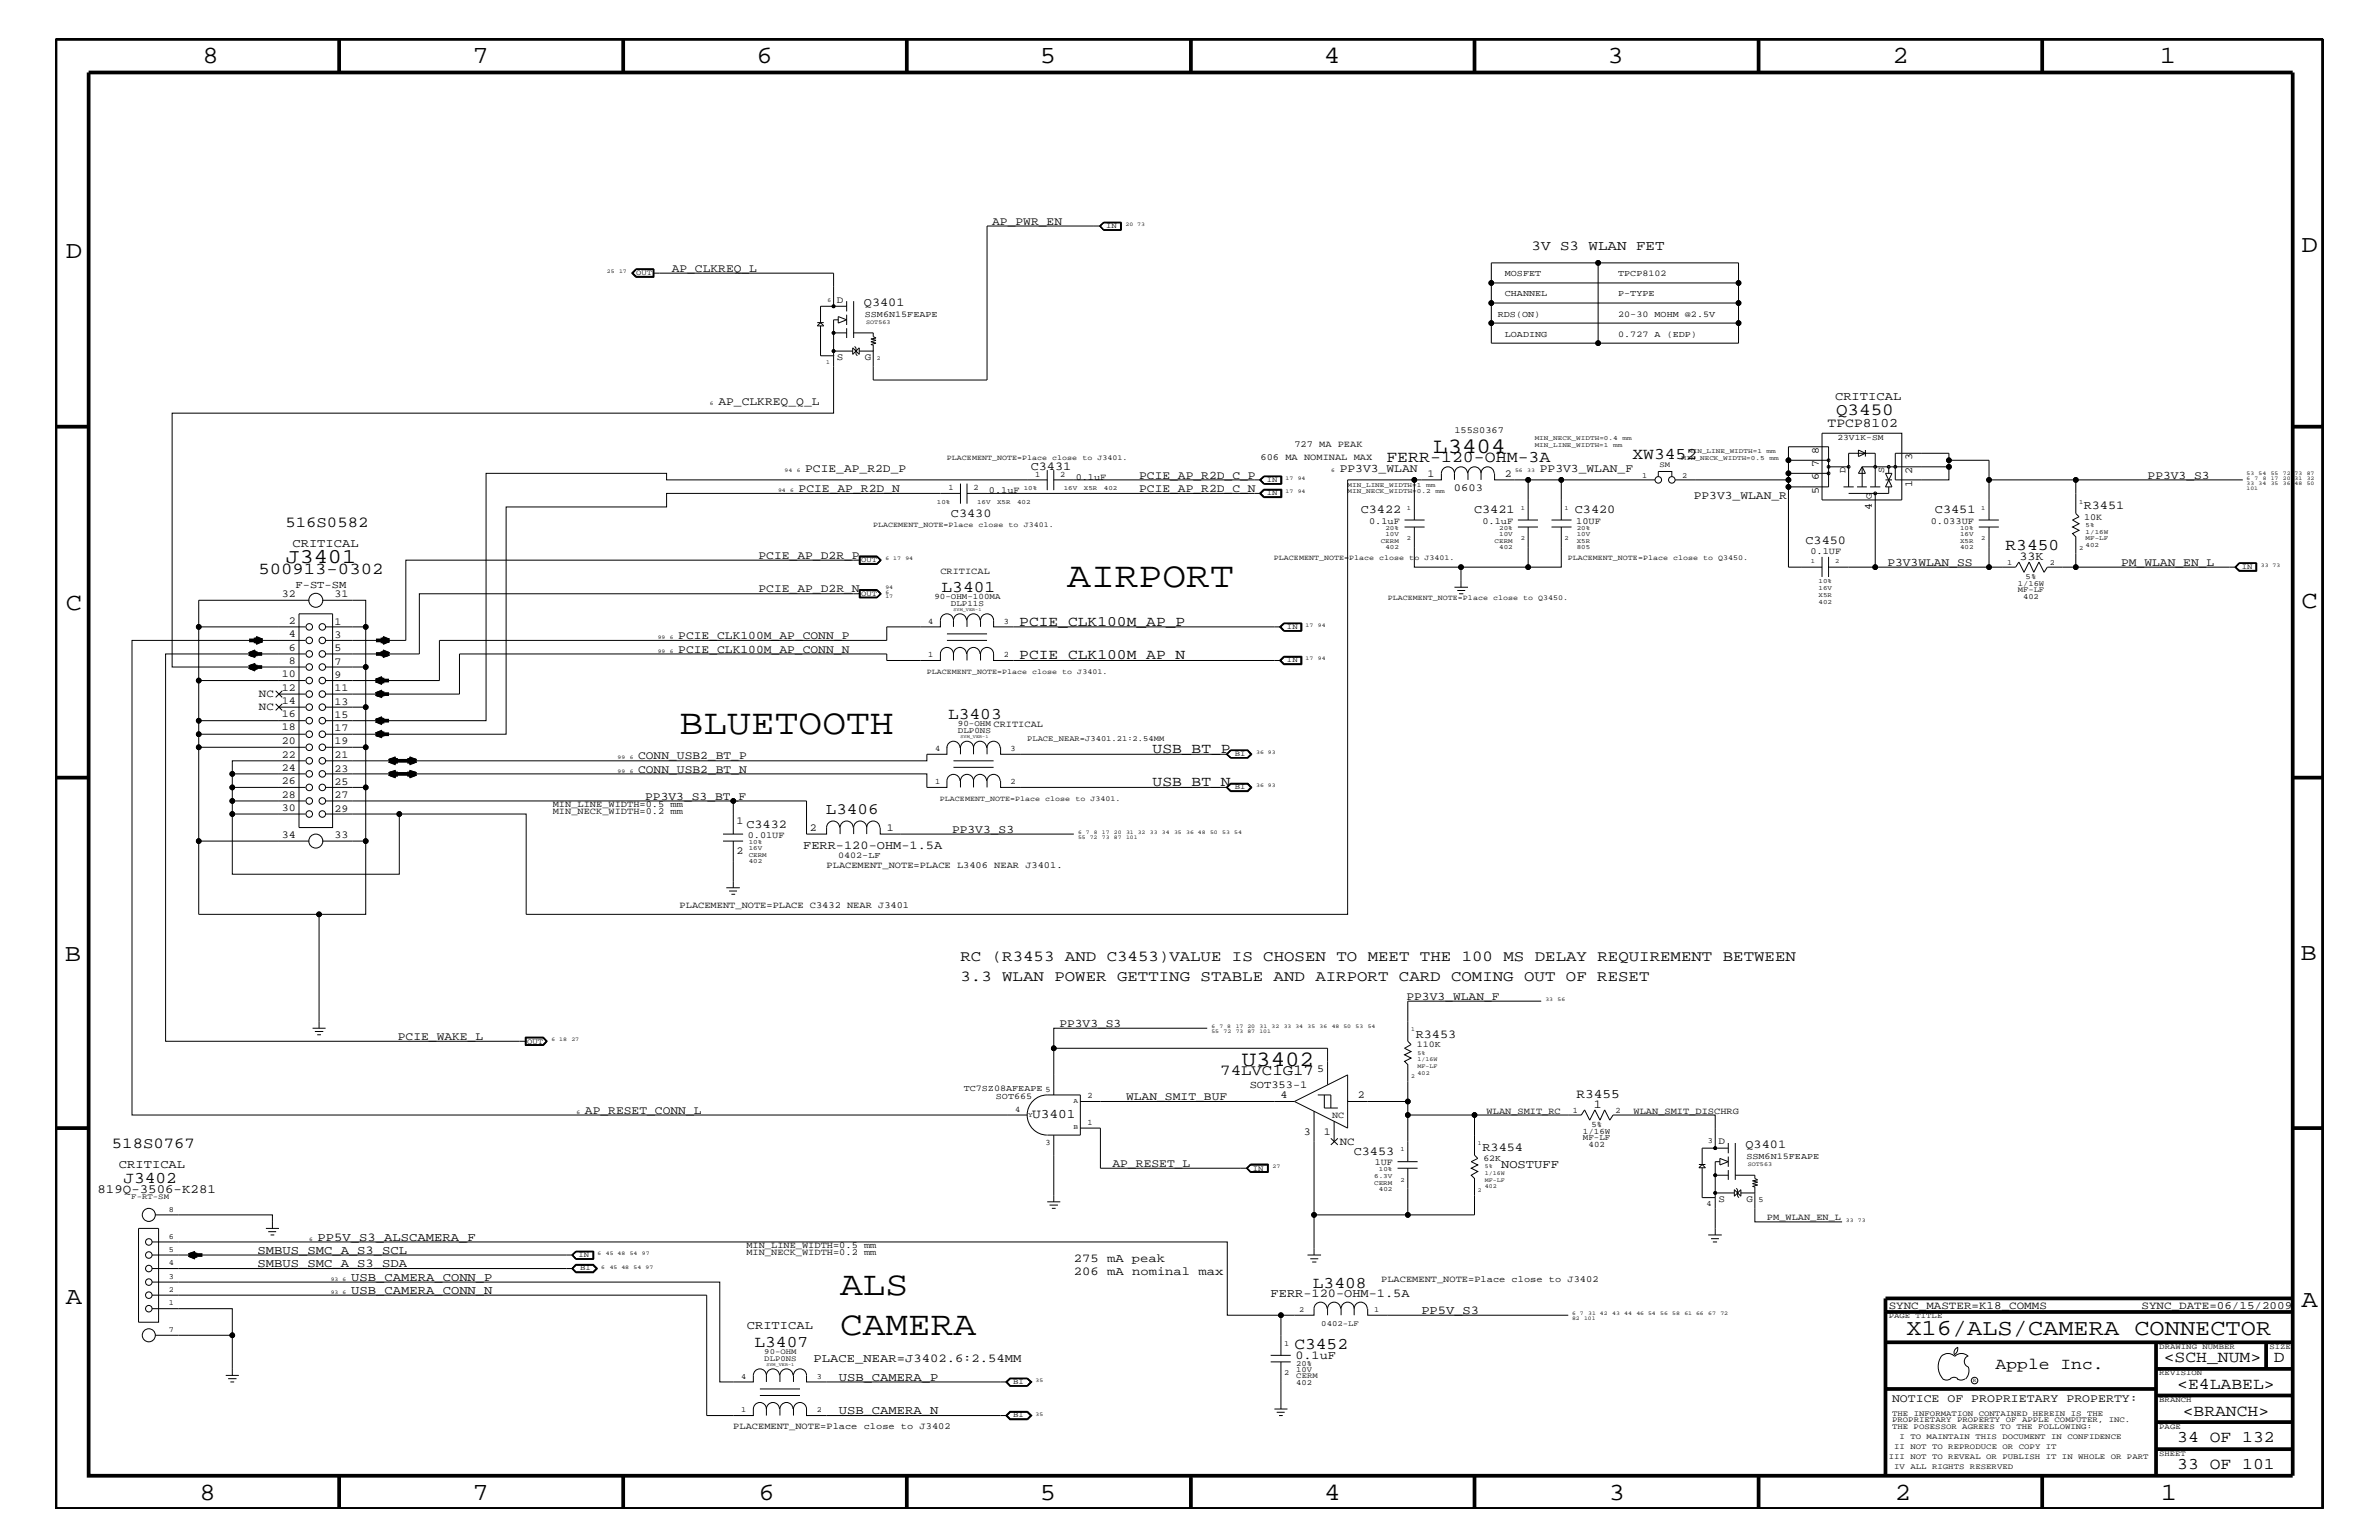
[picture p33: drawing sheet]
<svg xmlns="http://www.w3.org/2000/svg" width="432mm" height="279mm" viewBox="0 0 432 279" stroke-linecap="round" stroke-linejoin="round" font-family="sans-serif">
<defs><g id="words">
<g font-size="6.5">
<text x="193.7" y="106.5">AIRPORT</text>
<text x="123.4" y="133.2">BLUETOOTH</text>
</g>
<g font-size="6.2">
<text x="152.5" y="235">ALS</text>
<text x="152.5" y="242.3">CAMERA</text>
</g>
<g font-size="4.5">
<text x="36.7" y="11.5">8</text>
<text x="85.8" y="11.5">7</text>
<text x="137.3" y="11.5">6</text>
<text x="188.7" y="11.5">5</text>
<text x="240.3" y="11.5">4</text>
<text x="291.8" y="11.5">3</text>
<text x="343.5" y="11.5">2</text>
<text x="392" y="11.5">1</text>
<text x="11.9" y="46.8">D</text>
<text x="417.7" y="45.7">D</text>
<text x="11.9" y="110.6">C</text>
<text x="417.7" y="110.3">C</text>
<text x="11.8" y="174.3">B</text>
<text x="417.6" y="174.2">B</text>
<text x="11.9" y="236.7">A</text>
<text x="417.7" y="237.1">A</text>
<text x="36.2" y="272.1">8</text>
<text x="85.8" y="272.1">7</text>
<text x="137.7" y="272.1">6</text>
<text x="188.7" y="272.1">5</text>
<text x="240.4" y="272.1">4</text>
<text x="292" y="272.1">3</text>
<text x="343.9" y="272.1">2</text>
<text x="392.2" y="272.1">1</text>
</g>
<text font-size="4.1" x="346" y="242.3">X16/ALS/CAMERA CONNECTOR</text>
<g font-size="4">
<text x="260.1" y="82.2">L3404</text>
<text x="225.4" y="193.3">U3402</text>
</g>
<text font-size="3.8" x="51.9" y="102.2">J3401</text>
<text font-size="3.1" x="333.2" y="75.2">Q3450</text>
<g font-size="3">
<text x="251.6" y="83.8">FERR-120-OHM-3A</text>
<text x="296.3" y="83.3">XW3452</text>
<text x="364" y="99.9">R3450</text>
<text x="46.9" y="104.1">500913-0302</text>
<text x="170.9" y="107.4">L3401</text>
<text x="172.1" y="130.4">L3403</text>
<text x="22.4" y="214.7">J3402</text>
<text x="238.3" y="233.7">L3408</text>
<text x="136.9" y="244.4">L3407</text>
<text x="234.9" y="244.7">C3452</text>
<text x="362.2" y="248.4">Apple Inc.</text>
<text x="392.7" y="247.1">&lt;SCH_NUM&gt;</text>
<text x="395.2" y="252">&lt;E4LABEL&gt;</text>
<text x="412.7" y="247.1">D</text>
<text x="396.2" y="256.8">&lt;BRANCH&gt;</text>
<text x="395.2" y="261.6">34 OF 132</text>
<text x="395.2" y="266.6">33 OF 101</text>
</g>
<text font-size="2.9" x="149.9" y="147.6">L3406</text>
<g font-size="2.8">
<text x="51.8" y="95.6">516S0582</text>
<text x="174.3" y="178">3.3 WLAN POWER GETTING STABLE AND AIRPORT CARD COMING OUT OF RESET</text>
<text x="174.3" y="174.4">RC (R3453 AND C3453)VALUE IS CHOSEN TO MEET THE 100 MS DELAY REQUIREMENT BETWEEN</text>
<text x="221.5" y="195">74LVC1G17</text>
<text x="20.3" y="208.3">518S0767</text>
</g>
<g font-size="2.6">
<text x="185" y="113.6">PCIE_CLK100M_AP_P</text>
<text x="185" y="119.6">PCIE_CLK100M_AP_N</text>
<text x="209.2" y="136.6">USB_BT_P</text>
<text x="209.2" y="142.6">USB_BT_N</text>
</g>
<text font-size="2.5" x="278" y="45.3">3V S3 WLAN FET</text>
<g font-size="2.4">
<text x="331.7" y="77.5">TPCP8102</text>
<text x="187.3" y="202.9">U3401</text>
<text x="286.1" y="199.2">R3455</text>
</g>
<text font-size="2.3" x="17.7" y="216.4">819Q-3506-K281</text>
<g font-size="2.2">
<text x="156.8" y="55.6">Q3401</text>
<text x="333.1" y="72.6">CRITICAL</text>
<text x="187.1" y="85.3">C3431</text>
<text x="172.6" y="93.8">C3430</text>
<text x="247" y="93.2">C3422</text>
<text x="267.5" y="93.2">C3421</text>
<text x="285.8" y="93.2">C3420</text>
<text x="351.2" y="93.2">C3451</text>
<text x="378.2" y="92.4">R3451</text>
<text x="53.1" y="99.3">CRITICAL</text>
<text x="327.7" y="98.7">C3450</text>
<text x="366.5" y="101.5">33K</text>
<text x="135.5" y="150.1">C3432</text>
<text x="145.8" y="154.1">FERR-120-OHM-1.5A</text>
<text x="257" y="188.2">R3453</text>
<text x="289.3" y="200.9">1</text>
<text x="245.7" y="209.6">C3453</text>
<text x="269.1" y="208.8">R3454</text>
<text x="316.8" y="208.3">Q3401</text>
<text x="21.6" y="211.9">CRITICAL</text>
<text x="272.5" y="211.9">NOSTUFF</text>
<text x="46.7" y="227.5">SMBUS_SMC_A_S3_SCL</text>
<text x="57.7" y="225.1">PP5V_S3_ALSCAMERA_F</text>
<text x="46.7" y="229.9">SMBUS_SMC_A_S3_SDA</text>
<text x="63.8" y="232.4">USB_CAMERA_CONN_P</text>
<text x="194.9" y="229">275 mA peak</text>
<text x="194.9" y="231.3">206 mA nominal max</text>
<text x="63.8" y="234.7">USB_CAMERA_CONN_N</text>
<text x="230.6" y="235.4">FERR-120-OHM-1.5A</text>
<text x="258" y="238.4">PP5V_S3</text>
<text x="135.6" y="241.1">CRITICAL</text>
<text x="147.7" y="247.1">PLACE_NEAR=J3402.6:2.54MM</text>
<text x="152.2" y="250.6">USB_CAMERA_P</text>
<text x="235.1" y="246.5">0.1uF</text>
<text x="152.2" y="256.6">USB_CAMERA_N</text>
</g>
<g font-size="2.1">
<text x="180.1" y="40.8">AP_PWR_EN</text>
<text x="121.9" y="49.3">AP_CLKREQ_L</text>
<text x="130.4" y="73.5">AP_CLKREQ_Q_L</text>
<text x="144.9" y="89.3">PCIE_AP_R2D_N</text>
<text x="146.1" y="85.6">PCIE_AP_R2D_P</text>
<text x="206.8" y="89.3">PCIE_AP_R2D_C_N</text>
<text x="206.8" y="86.9">PCIE_AP_R2D_C_P</text>
<text x="243.2" y="85.6">PP3V3_WLAN</text>
<text x="279.5" y="85.6">PP3V3_WLAN_F</text>
<text x="389.8" y="86.9">PP3V3_S3</text>
<text x="307.4" y="90.5">PP3V3_WLAN_R</text>
<text x="137.7" y="101.4">PCIE_AP_D2R_P</text>
<text x="137.7" y="107.5">PCIE_AP_D2R_N</text>
<text x="342.6" y="102.6">P3V3WLAN_SS</text>
<text x="385" y="102.6">PM_WLAN_EN_L</text>
<text x="123.1" y="118.4">PCIE_CLK100M_AP_CONN_N</text>
<text x="123.1" y="115.9">PCIE_CLK100M_AP_CONN_P</text>
<text x="115.8" y="137.8">CONN_USB2_BT_P</text>
<text x="115.8" y="140.2">CONN_USB2_BT_N</text>
<text x="117.1" y="145.1">PP3V3_S3_BT_F</text>
<text x="172.8" y="151.1">PP3V3_S3</text>
<text x="255.3" y="181.4">PP3V3_WLAN_F</text>
<text x="72.2" y="188.7">PCIE_WAKE_L</text>
<text x="192.3" y="186.3">PP3V3_S3</text>
<text x="106.2" y="202">AP_RESET_CONN_L</text>
<text x="204.4" y="199.6">WLAN_SMIT_BUF</text>
<text x="201.9" y="211.7">AP_RESET_L</text>
<text x="343.4" y="254.4">NOTICE OF PROPRIETARY PROPERTY:</text>
</g>
<g font-size="2">
<text x="47" y="126.5">NC</text>
<text x="47" y="128.9">NC</text>
<text x="243.2" y="207.7">NC</text>
<text x="342.8" y="237.4">SYNC_MASTER=K18_COMMS</text>
<text x="388.7" y="237.4">SYNC_DATE=06/15/2009</text>
</g>
<g font-size="1.9">
<text x="259.1" y="86.5">1</text>
<text x="263.9" y="89">0603</text>
<text x="273.1" y="86.5">2</text>
<text x="330.1" y="89.6" transform="rotate(-90 330.1 89.6)">5 6 7 8</text>
<text x="347" y="88.3" transform="rotate(-90 347 88.3)">1 2 3</text>
<text x="339.8" y="92.6" transform="rotate(-90 339.8 92.6)">4</text>
<text x="53.6" y="106.6">F-ST-SM</text>
<text x="51.1" y="108.3">32</text>
<text x="52.4" y="113.1">2</text>
<text x="60.7" y="113.3">1</text>
<text x="60.7" y="108.4">31</text>
<text x="52.4" y="115.6">4</text>
<text x="52.4" y="118.1">6</text>
<text x="60.7" y="118.1">5</text>
<text x="60.7" y="115.7">3</text>
<text x="51.1" y="122.9">10</text>
<text x="51.1" y="125.3">12</text>
<text x="52.4" y="120.4">8</text>
<text x="60.7" y="125.4">11</text>
<text x="60.7" y="120.6">7</text>
<text x="60.7" y="123">9</text>
<text x="51.1" y="127.7">14</text>
<text x="51.1" y="130.2">16</text>
<text x="60.7" y="127.9">13</text>
<text x="60.7" y="130.2">15</text>
<text x="51.1" y="132.5">18</text>
<text x="51.1" y="135">20</text>
<text x="51.1" y="137.4">22</text>
<text x="60.7" y="132.7">17</text>
<text x="60.7" y="135.1">19</text>
<text x="60.7" y="137.5">21</text>
<text x="51.1" y="139.8">24</text>
<text x="51.1" y="142.3">26</text>
<text x="60.7" y="140">23</text>
<text x="60.7" y="142.4">25</text>
<text x="51.1" y="144.7">28</text>
<text x="51.1" y="147.1">30</text>
<text x="60.7" y="144.8">27</text>
<text x="60.7" y="147.3">29</text>
<text x="133.7" y="149.5">1</text>
<text x="51.1" y="152">34</text>
<text x="60.7" y="152.1">33</text>
<text x="133.7" y="155">2</text>
<text x="147" y="150.7">2</text>
<text x="161" y="150.7">1</text>
<text x="226.8" y="197.4">SOT353-1</text>
<text x="239.1" y="194.4">5</text>
<text x="232.4" y="199.2">4</text>
<text x="246.5" y="199.2">2</text>
<text x="236.6" y="205.9">3</text>
<text x="240.3" y="205.9">1</text>
</g>
<g font-size="1.8">
<text x="151.9" y="54.9">D</text>
<text x="151.9" y="65.4">S</text>
<text x="157" y="65.4">G</text>
<text x="311.9" y="207.6">D</text>
<text x="311.9" y="218.1">S</text>
<text x="317" y="218.1">G</text>
</g>
<g font-size="1.7">
<text x="228.8" y="83.5">606 MA NOMINAL MAX</text>
<text x="234.9" y="81.1">727 MA PEAK</text>
<text x="264" y="78.6">155S0367</text>
<text x="179.5" y="89.5">0.1uF</text>
<text x="195.2" y="87.1">0.1uF</text>
<text x="334.9" y="85.9" transform="rotate(-90 334.9 85.9)">D</text>
<text x="342" y="85.8" transform="rotate(-90 342 85.8)">S</text>
<text x="248.5" y="95">0.1uF</text>
<text x="269.1" y="95">0.1uF</text>
<text x="286.1" y="95">10UF</text>
<text x="339.8" y="90.5" transform="rotate(-90 339.8 90.5)">G</text>
<text x="350.4" y="95">0.033UF</text>
<text x="378.3" y="94.3">10K</text>
<text x="328.6" y="100.4">0.1UF</text>
<text x="170.7" y="104.1">CRITICAL</text>
<text x="100.3" y="146.5">MIN_LINE_WIDTH=0.5 mm</text>
<text x="100.3" y="147.7">MIN_NECK_WIDTH=0.2 mm</text>
<text x="135.7" y="152">0.01UF</text>
<text x="150" y="157.4">PLACEMENT_NOTE=PLACE L3406 NEAR J3401.</text>
<text x="123.4" y="164.7">PLACEMENT_NOTE=PLACE C3432 NEAR J3401</text>
<text x="241.8" y="202.9">NC</text>
<text x="269.8" y="202">WLAN_SMIT_RC</text>
<text x="296.5" y="202">WLAN_SMIT_DISCHRG</text>
<text x="249.5" y="211.4">1UF</text>
<text x="320.7" y="221.4">PM_WLAN_EN_L</text>
<text x="135.5" y="227.7">MIN_NECK_WIDTH=0.2 mm</text>
<text x="135.5" y="226.5">MIN_LINE_WIDTH=0.5 mm</text>
<text x="250.7" y="232.6">PLACEMENT_NOTE=Place close to J3402</text>
<text x="133.1" y="259.3">PLACEMENT_NOTE=Place close to J3402</text>
</g>
<g font-size="1.6">
<text x="273.1" y="50.2">MOSFET</text>
<text x="273.1" y="53.8">CHANNEL</text>
<text x="293.7" y="50.2">TPCP8102</text>
<text x="293.7" y="53.8">P-TYPE</text>
<text x="157" y="57.5">SSM6N15FEAPE</text>
<text x="271.9" y="57.4">RDS(ON)</text>
<text x="293.7" y="57.4">20-30 MOHM @2.5V</text>
<text x="273.1" y="61.1">LOADING</text>
<text x="293.7" y="61.1">0.727 A (EDP)</text>
<text x="152.1" y="155.7">0402-LF</text>
<text x="257.1" y="190">110K</text>
<text x="174.9" y="197.9">TC7SZ08AFEAPE 5</text>
<text x="180.8" y="199.3">SOT665</text>
<text x="269.2" y="210.7">62K</text>
<text x="317" y="210.3">SSM6N15FEAPE</text>
</g>
<g font-size="1.5">
<text x="333.5" y="79.9">23V1K-SM</text>
<text x="172.1" y="88.9">1</text>
<text x="176.7" y="88.9">2</text>
<text x="187.9" y="86.5">1</text>
<text x="192.4" y="86.5">2</text>
<text x="168.5" y="113.1">4</text>
<text x="169.6" y="108.7">90-OHM-100MA</text>
<text x="172.6" y="110">DLP11S</text>
<text x="182.2" y="113.1">3</text>
<text x="168.5" y="119.2">1</text>
<text x="182.2" y="119.2">2</text>
<text x="173.9" y="131.7">90-OHM CRITICAL</text>
<text x="169.8" y="136.2">4</text>
<text x="173.9" y="133">DLP0NS</text>
<text x="183.4" y="136.2">3</text>
<text x="169.8" y="142.3">1</text>
<text x="183.4" y="142.3">2</text>
<text x="184.2" y="201.7">4</text>
<text x="197.4" y="199.2">2</text>
<text x="285.5" y="201.9">1</text>
<text x="293.2" y="201.9">2</text>
<text x="189.7" y="207.7">3</text>
<text x="197.4" y="204.1">1</text>
<text x="287.3" y="206.9">MF-LF</text>
<text x="287.3" y="205.7">1/16W</text>
<text x="288.3" y="208.1">402</text>
<text x="288.8" y="204.4">5%</text>
</g>
<g font-size="1.4">
<text x="200.7" y="41.4">IN</text>
<text x="115.5" y="49.9">OUT</text>
<text x="171.9" y="83.5">PLACEMENT_NOTE=Place close to J3401.</text>
<text x="230" y="87.5">IN</text>
<text x="230" y="89.9">IN</text>
<text x="298.1" y="86.7">1</text>
<text x="301.2" y="84.7">SM</text>
<text x="305.4" y="86.7">2</text>
<text x="158.5" y="95.6">PLACEMENT_NOTE=Place close to J3401.</text>
<text x="231.2" y="101.6">PLACEMENT_NOTE=Place close to J3401.</text>
<text x="284.6" y="101.6">PLACEMENT_NOTE=Place close to Q3450.</text>
<text x="156.3" y="102.1">OUT</text>
<text x="364.3" y="102.5">1</text>
<text x="366.2" y="107.5">MF-LF</text>
<text x="366.2" y="106.3">1/16W</text>
<text x="367.7" y="105">5%</text>
<text x="372" y="102.5">2</text>
<text x="406.9" y="103.2">IN</text>
<text x="156.3" y="108.1">OUT</text>
<text x="251.9" y="108.9">PLACEMENT_NOTE=Place close to Q3450.</text>
<text x="367.2" y="108.7">402</text>
<text x="233.6" y="114.2">IN</text>
<text x="168.2" y="122.3">PLACEMENT_NOTE=Place close to J3401.</text>
<text x="233.6" y="120.2">IN</text>
<text x="186.4" y="134.4">PLACE_NEAR=J3401.21:2.54MM</text>
<text x="224.1" y="137.2">BI</text>
<text x="224.1" y="143.2">BI</text>
<text x="170.6" y="145.3">PLACEMENT_NOTE=Place close to J3401.</text>
<text x="95.7" y="189.3">OUT</text>
<text x="310" y="207.5">3</text>
<text x="227.4" y="212.4">IN</text>
<text x="23.8" y="217.5">F-RT-SM</text>
<text x="30.6" y="219.8">8</text>
<text x="309.7" y="218.7">4</text>
<text x="319.2" y="218">5</text>
<text x="30.6" y="227.1">5</text>
<text x="30.6" y="224.7">6</text>
<text x="30.6" y="232">3</text>
<text x="30.6" y="229.6">4</text>
<text x="105" y="228.1">IN</text>
<text x="105.3" y="230.5">BI</text>
<text x="30.6" y="236.8">1</text>
<text x="30.6" y="234.4">2</text>
<text x="235.8" y="238">2</text>
<text x="249.4" y="238">1</text>
<text x="342.8" y="239.2">PAGE TITLE</text>
<text x="30.6" y="241.7">7</text>
<text x="138.7" y="245.6">90-OHM</text>
<text x="233.1" y="244.1">1</text>
<text x="239.8" y="240.6">0402-LF</text>
<text x="391.9" y="244.7">DRAWING NUMBER</text>
<text x="411.9" y="244.7">SIZE</text>
<text x="134.5" y="250.1">4</text>
<text x="138.7" y="247">DLP0NS</text>
<text x="148.3" y="250.1">3</text>
<text x="183.9" y="251.1">BI</text>
<text x="233.1" y="249.5">2</text>
<text x="235.3" y="251.2">402</text>
<text x="235.3" y="250">CERM</text>
<text x="235.3" y="247.8">20%</text>
<text x="235.3" y="248.9">10V</text>
<text x="391.9" y="249.5">REVISION</text>
<text x="134.5" y="256.2">1</text>
<text x="148.3" y="256.2">2</text>
<text x="183.9" y="257.2">BI</text>
<text x="343.4" y="256.8">THE INFORMATION CONTAINED HEREIN IS THE</text>
<text x="391.9" y="254.4">BRANCH</text>
<text x="343.4" y="259.3">THE POSESSOR AGREES TO THE FOLLOWING:</text>
<text x="343.4" y="258">PROPRIETARY PROPERTY OF APPLE COMPUTER, INC.</text>
<text x="343.8" y="262.9">II NOT TO REPRODUCE OR COPY IT</text>
<text x="344.8" y="261.1">I TO MAINTAIN THIS DOCUMENT IN CONFIDENCE</text>
<text x="391.9" y="259.3">PAGE</text>
<text x="342.8" y="264.7">III NOT TO REVEAL OR PUBLISH IT IN WHOLE OR PART</text>
<text x="343.8" y="266.6">IV ALL RIGHTS RESERVED</text>
<text x="391.9" y="264.1">SHEET</text>
</g>
<g font-size="1.3">
<text x="186.6" y="202.6">Y</text>
<text x="194.8" y="200.2">A</text>
<text x="194.8" y="204.9">B</text>
</g>
<g font-size="1.2">
<text x="278.6" y="81.1">MIN_LINE_WIDTH=1</text>
<text x="278.6" y="79.9">MIN_NECK_WIDTH=0.4</text>
<text x="292.8" y="81.1">mm</text>
<text x="294.5" y="79.9">mm</text>
<text x="305.2" y="83.5">MIN_NECK_WIDTH=0.5</text>
<text x="306.4" y="82.2">MIN_LINE_WIDTH=1</text>
<text x="320.7" y="82.2">mm</text>
<text x="321.2" y="83.5">mm</text>
<text x="185.8" y="88.9">10%</text>
<text x="193.1" y="88.9">16V</text>
<text x="196.7" y="88.9">X5R</text>
<text x="200.4" y="88.9">402</text>
<text x="244.6" y="89.5">MIN_NECK_WIDTH=0.2</text>
<text x="244.6" y="88.3">MIN_LINE_WIDTH=1</text>
<text x="258.8" y="88.3">mm</text>
<text x="260.5" y="89.5">mm</text>
<text x="170.1" y="91.4">10%</text>
<text x="177.3" y="91.4">16V</text>
<text x="181" y="91.4">X5R</text>
<text x="184.6" y="91.4">402</text>
<text x="255.4" y="92.6">1</text>
<text x="276" y="92.6">1</text>
<text x="284" y="92.6">1</text>
<text x="359.6" y="92.6">1</text>
<text x="377.4" y="91.4">1</text>
<text x="378.5" y="95.6">5%</text>
<text x="250.6" y="98.5">CERM</text>
<text x="251.5" y="97.3">10V</text>
<text x="251.5" y="96.2">20%</text>
<text x="251.5" y="99.7">402</text>
<text x="255.4" y="98">2</text>
<text x="271.3" y="98.5">CERM</text>
<text x="272.1" y="97.3">10V</text>
<text x="272.1" y="99.7">402</text>
<text x="272.1" y="96.2">20%</text>
<text x="276" y="98">2</text>
<text x="284" y="98">2</text>
<text x="286.2" y="97.3">10V</text>
<text x="286.2" y="96.2">20%</text>
<text x="286.2" y="99.7">805</text>
<text x="286.2" y="98.5">X5R</text>
<text x="355.8" y="96.2">10%</text>
<text x="355.8" y="98.5">X5R</text>
<text x="355.8" y="97.3">16V</text>
<text x="355.8" y="99.7">402</text>
<text x="359.6" y="98">2</text>
<text x="377.4" y="99.9">2</text>
<text x="378.5" y="98">MF-LF</text>
<text x="378.5" y="99.3">402</text>
<text x="378.5" y="96.8">1/16W</text>
<text x="328.7" y="102.2">1</text>
<text x="330.1" y="105.9">10%</text>
<text x="330.1" y="107.1">16V</text>
<text x="333.1" y="102.2">2</text>
<text x="330.1" y="109.5">402</text>
<text x="330.1" y="108.3">X5R</text>
<text x="135.9" y="154.3">16V</text>
<text x="135.9" y="153.2">10%</text>
<text x="135.9" y="155.5">CERM</text>
<text x="135.9" y="156.7">402</text>
<text x="254.2" y="208.9">1</text>
<text x="249.4" y="213.6">6.3V</text>
<text x="249.4" y="214.9">CERM</text>
<text x="250.3" y="212.5">10%</text>
<text x="254.2" y="214.4">2</text>
<text x="250.3" y="216.1">402</text>
</g>
<g font-size="1.1">
<text x="150.2" y="54.7">6</text>
<text x="157.2" y="58.9">SOT563</text>
<text x="149.9" y="66">1</text>
<text x="159.2" y="65.3">2</text>
<text x="256.1" y="187.1">1</text>
<text x="257.3" y="191.4">5%</text>
<text x="256.1" y="195.6">2</text>
<text x="257.3" y="195">402</text>
<text x="257.3" y="192.6">1/16W</text>
<text x="257.3" y="193.7">MF-LF</text>
<text x="268.2" y="207.7">1</text>
<text x="269.5" y="211.9">5%</text>
<text x="269.5" y="213.2">1/16W</text>
<text x="269.5" y="214.4">MF-LF</text>
<text x="269.5" y="215.6">402</text>
<text x="317.2" y="211.6">SOT563</text>
<text x="268.2" y="216.2">2</text>
</g>
<g font-size="1">
<text x="204.3" y="41">20 73</text>
<text x="110.2" y="49.6">25</text>
<text x="112.4" y="49.6">17</text>
<text x="128.9" y="73.5">6</text>
<text x="141.2" y="89.3">94</text>
<text x="142.4" y="85.6">94</text>
<text x="143.4" y="89.3">6</text>
<text x="144.6" y="85.6">6</text>
<text x="233.3" y="87.1">17</text>
<text x="233.3" y="89.5">17</text>
<text x="235.5" y="87.1">94</text>
<text x="235.5" y="89.5">94</text>
<text x="241.6" y="85.6">6</text>
<text x="275" y="85.6">56</text>
<text x="277.2" y="85.6">33</text>
<text x="407.8" y="87.1">6</text>
<text x="407.8" y="88">33</text>
<text x="407.8" y="86.2">53</text>
<text x="407.8" y="88.8">101</text>
<text x="409.2" y="87.1">7</text>
<text x="410" y="88">34</text>
<text x="410" y="86.2">54</text>
<text x="410.7" y="87.1">8</text>
<text x="412.2" y="87.1">17</text>
<text x="412.2" y="88">35</text>
<text x="412.2" y="86.2">55</text>
<text x="414.4" y="87.1">20 31</text>
<text x="414.4" y="88">36 48</text>
<text x="414.4" y="86.2">72 73</text>
<text x="418.7" y="87.1">32</text>
<text x="418.7" y="88">50</text>
<text x="418.7" y="86.2">87</text>
<text x="160.7" y="101.6">6</text>
<text x="162.1" y="101.6">17</text>
<text x="164.3" y="101.6">94</text>
<text x="160.7" y="107.7">6</text>
<text x="160.7" y="106.9">94</text>
<text x="410.4" y="102.9">33 73</text>
<text x="160.7" y="108.6">17</text>
<text x="237" y="113.7">17</text>
<text x="239.2" y="113.7">94</text>
<text x="119.4" y="118.4">99</text>
<text x="119.4" y="115.9">99</text>
<text x="121.6" y="118.4">6</text>
<text x="121.6" y="115.9">6</text>
<text x="237" y="119.8">17</text>
<text x="239.2" y="119.8">94</text>
<text x="112.1" y="137.8">99</text>
<text x="114.3" y="137.8">6</text>
<text x="228" y="136.8">36 93</text>
<text x="112.1" y="140.2">99</text>
<text x="114.3" y="140.2">6</text>
<text x="228" y="142.9">36 93</text>
<text x="195.7" y="151.3">6</text>
<text x="195.7" y="152.3">55 72</text>
<text x="197.1" y="151.3">7</text>
<text x="198.5" y="151.3">8</text>
<text x="200" y="151.3">17</text>
<text x="200" y="152.3">73</text>
<text x="202.2" y="151.3">20</text>
<text x="202.2" y="152.3">87</text>
<text x="204.4" y="151.3">31 32</text>
<text x="204.4" y="152.3">101</text>
<text x="208.7" y="151.3">33</text>
<text x="210.9" y="151.3">34</text>
<text x="213.1" y="151.3">35</text>
<text x="215.3" y="151.3">36 48</text>
<text x="219.6" y="151.3">50</text>
<text x="221.8" y="151.3">53</text>
<text x="224" y="151.3">54</text>
<text x="280.5" y="181.6">33</text>
<text x="282.7" y="181.6">56</text>
<text x="100.1" y="188.9">6</text>
<text x="101.5" y="188.9">18</text>
<text x="103.7" y="188.9">27</text>
<text x="219.9" y="186.5">6</text>
<text x="219.9" y="187.4">55</text>
<text x="221.3" y="186.5">7</text>
<text x="222.1" y="187.4">72</text>
<text x="222.8" y="186.5">8</text>
<text x="224.3" y="186.5">17 20</text>
<text x="224.3" y="187.4">73 87</text>
<text x="228.6" y="187.4">101</text>
<text x="228.6" y="186.5">31</text>
<text x="230.8" y="186.5">32</text>
<text x="233" y="186.5">33 34</text>
<text x="237.3" y="186.5">35</text>
<text x="239.5" y="186.5">36</text>
<text x="241.7" y="186.5">48 50</text>
<text x="246" y="186.5">53</text>
<text x="248.2" y="186.5">54</text>
<text x="104.6" y="202">6</text>
<text x="231" y="211.9">27</text>
<text x="335" y="221.7">33</text>
<text x="337.2" y="221.7">73</text>
<text x="56.1" y="225.1">6</text>
<text x="108.5" y="227.7">6</text>
<text x="110" y="227.7">45 48</text>
<text x="114.3" y="227.7">54</text>
<text x="116.5" y="227.7">97</text>
<text x="60" y="232.4">93 6</text>
<text x="109.1" y="230.2">6</text>
<text x="110.7" y="230.2">45 48</text>
<text x="115" y="230.2">54</text>
<text x="117.2" y="230.2">97</text>
<text x="60" y="234.7">93 6</text>
<text x="285.3" y="238.6">6</text>
<text x="285.3" y="239.6">82</text>
<text x="286.8" y="238.6">7</text>
<text x="287.5" y="239.6">101</text>
<text x="288.3" y="238.6">31 42</text>
<text x="292.6" y="238.6">43</text>
<text x="294.8" y="238.6">44</text>
<text x="297" y="238.6">46 54</text>
<text x="301.3" y="238.6">56</text>
<text x="303.5" y="238.6">58</text>
<text x="305.7" y="238.6">61 66</text>
<text x="310" y="238.6">67</text>
<text x="312.3" y="238.6">72</text>
<text x="188" y="250.7">35</text>
<text x="358.1" y="250.7">R</text>
<text x="188" y="256.8">35</text>
</g>
<g font-size=".8">
<text x="173.1" y="110.9">SYM_VER-1</text>
<text x="174.3" y="133.9">SYM_VER-1</text>
<text x="139.1" y="247.8">SYM_VER-1</text>
</g>
</g></defs>
<g fill="none" stroke="#000" stroke-width=".18">
<path d="M114.6 49.6l.8-.8h3.3v1.5h-3.3zM115.5 48.9l-.6 .7 .6 .6M115.5 48.8l-.8 .8 .8 .6h3.1v-1.4M115.5 48.9l-.7 .7 .7 .6M115.5 50.2h3.1M115.5 48.9h3.1M118.5 49.6h32.8v6M118.5 48.9v1.3M148.3 59.1l.6-.6 .6 .6zM148.3 58.5h1.2M148.9 59.1v5.4h2.5M152.1 58h-.8v17h-120.1v46h24.3"/>
<path d="M152.1 57.4l1.6 .6-1.6 .6zM153.7 55.6h-4.8v2.9M153.7 54.6v1.9M153.7 57.1v1.9M153.7 59.5v1.8M154.9 54.6v6.7M199.6 41l.7 .7M199.6 41l.7 .8M199.7 41l.6 .7M199.7 41h-20.5v27.9h-20.7v-6.3l-.4-.1 .9-.2-.9-.3 .9-.2-.9-.3 .9-.2-.5-.2v-.7h-3.6M200.3 41.7h3.2M200.3 40.3h3.2v1.5h-3.2"/>
<path d="M200.3 40.3l-.7 .7 .7 .8M200.3 40.3l-.7 .7M200.3 40.4h3.2M200.3 40.4l-.7 .6M200.3 40.4l-.6 .6M203.4 40.4v1.3M203.5 40.3v1.5M270.7 51.3v11h44.9v-3.7h-44.9M270.7 55h44.9M290.1 47.7v14.6M315.6 51.3h-44.9v-3.6h44.9v10.9M151.3 60.4h2.4"/>
<path d="M151.3 63.7h3.5M154.8 63.1v1.2l1.2-1.2v1.2zM155.1 62.9l.3 .2v1.2l.2 .2M158.6 63.6l-2.6 .1M330.7 78.6h14.5v12.1h-14.5zM174.3 89.5h-53.3v2.5h-29.1v41.2h-32.8M174.3 87.7v3.7M175.5 89.5h53.4M175.5 87.7v3.7M190.1 87.1h-69.1v-1.2h-32.8v44.9h-29.1M190.1 85.3v3.6M191.3 87.1h37.6"/>
<path d="M191.3 85.3v3.6M228.6 87.1l.8-.7h3.3v1.4h-3.3zM228.6 89.5l.8-.7h3.3v1.5h-3.3zM229.4 86.5l-.5 .6 .5 .6M229.4 86.5h3.1v1.2h-3.1M229.4 86.4l-.7 .7 .7 .7M229.4 88.8h3.2v1.4h-3.2M229.4 86.5l-.6 .6 .6 .6M229.4 88.8l-.7 .7 .7 .7M229.4 88.8l-.6 .7 .6 .7M232.5 88.9h-3.1l-.5 .6 .5 .6h3.1M232.5 88.8v1.4"/>
<path d="M232.6 86.4v1.4M254.9 95.6h3.7M254.9 94.3h3.7M256.7 95.6v7.3h8.5v3.6M256.7 94.3v-7.2h-12.1v78.8h-149.1v-18.2h-23M264 85.9a1.19 1.19 0 0 0-1.2-1.2 1.19 1.19 0 0 0-1.2 1.2v1.2h-4.9M264 85.9a1.19 1.19 0 0 1 1.2-1.2 1.19 1.19 0 0 1 1.2 1.2M264 85.9v1.2M268.8 85.9a1.19 1.19 0 0 0-1.2-1.2 1.19 1.19 0 0 0-1.2 1.2v1.2M268.8 85.9a1.19 1.19 0 0 1 1.2-1.2 1.19 1.19 0 0 1 1.2 1.2M268.8 85.9v1.2M271.3 85.9v1.2h6.1v7.2"/>
<path d="M275.5 95.6h3.6M275.5 94.3h3.6M277.4 95.6v7.3h-12.2M277.4 87.1h23M281.6 95.6h3.6M281.6 94.3h3.6M283.4 95.6v7.3h-6M283.4 87.1v7.2M301 86.5v-1h2.4v1M304 87.1h20.6M324.6 85.9h7.3M324.6 83.5v4.8"/>
<path d="M331.9 83.5h-7.3v-2.4h7.3v7.2h-7.3v14.6h6.1M331.9 84.7h3.6M334.6 88.3h1.9M335.5 88.3v-6.1h4.9v6.1M337.1 88.3h1.7M337.3 81.6l1.3 .6-1.3 .6zM338 84.7l.6 1.2h-1.3zM338 84.7v3.6M338.6 81.6v1.2M339.4 88.3h1.9M340.4 89.5v13.4h20.6M342.2 87.1h1.2"/>
<path d="M342.2 85.9h1.2l-1.2 2.4h1.2zM342.8 84.7v1.2M342.8 88.3v1.2h-7.3M353.7 84.7v2.4h-9.7v-4.9h9.7v1.3h7.3v3.6M353.7 83.5v1.2h-15.7M359.2 95.6h3.6M359.2 94.3h3.6M361 95.6v7.3M376.8 87.1h-15.8v7.2M407.1 87.1h-30.3v6.1l.6 .6-1.2 .5 1.2 .7-1.2 .6 1.2 .6-1.2 .6 .6 .6v5.5h-5.2l-.6 .9-.9-1.8-1 1.8-.8-1.8-.9 1.8-1-1.8-.6 .9h-4.8M54.3 111.4h6.1v38.7h-6.1zM55.5 113.7h-19.4v9.8h19.4"/>
<path d="M55.5 118.6h-25.4v70.3h65.4M55.5 116.2h-31.5v86.1h162.4M56.1 108.9h-20v4.8M58.5 108.9h7.9v4.8h-7.3M66.4 113.7v7.3M156 100.9h3.2l.7 .7-.7 .8h-3.2zM156 107h3.2l.7 .7-.7 .8h-3.2zM156 101h3.2M156.1 101v1.2h3.1l.6-.6-.6-.6M156.1 107.1h3.1l.6 .6-.6 .6h-3.1zM156.1 101.6h-82.4v14.6h-14.6M156.1 107.7h-80v10.9h-17"/>
<path d="M159.2 107h-3.2v1.4h3.2M159.2 101l.7 .6-.7 .7h-3.2M159.2 107l.7 .7M159.2 107l.7 .7-.7 .7M159.9 101.6l-.7-.6h-3.2v1.4M159.9 107.7l-.7 .7M171.9 115h7.3M171.9 116.2h7.3M173.1 112.6a1.19 1.19 0 0 0-1.2-1.2 1.19 1.19 0 0 0-1.2 1.2v1.1h-9.7v2.5h-81.2v7.3h-20.7M173.1 118.6a1.19 1.19 0 0 0-1.2-1.1 1.19 1.19 0 0 0-1.2 1.1v1.2h-9.7v-1.2h-77.6v7.3h-24.3M173.1 118.6a1.19 1.19 0 0 1 1.1-1.1 1.19 1.19 0 0 1 1.2 1.1M173.1 112.6a1.19 1.19 0 0 1 1.1-1.2 1.19 1.19 0 0 1 1.2 1.2"/>
<path d="M173.1 112.6v1.1M173.1 118.6v1.2M177.9 112.6a1.19 1.19 0 0 0-1.2-1.2 1.19 1.19 0 0 0-1.2 1.2v1.1M177.9 118.6a1.19 1.19 0 0 0-1.2-1.1 1.19 1.19 0 0 0-1.2 1.1v1.2M178 113.7v-1.1a1.19 1.19 0 0 1 1.2-1.2 1.19 1.19 0 0 1 1.1 1.2v1.1h52.2M178 119.8v-1.2a1.19 1.19 0 0 1 1.2-1.1 1.19 1.19 0 0 1 1.1 1.1v1.2h52.2M232.2 119.8l.8-.7h3.3v1.5h-3.3zM232.3 119.8l.7-.6h3.2v1.3h-3.2zM233 113.1l-.8 .6 .8 .8M233 113.1h3.3v1.4h-3.3M233 113.1l-.7 .6 .7 .8M233.1 113.1l-.6 .6 .6 .7"/>
<path d="M233.1 113.1h3v1.3h-3M233.1 113.1l-.7 .6 .7 .7M233.1 119.2l-.7 .6 .7 .7M236.1 119.2h-3l-.6 .6 .6 .6h3M236.1 119.2v1.3M236.2 113.1v1.4M264 106.5h2.4M264.5 107.1h1.4M264.8 107.7h.8M330.7 101v3.7M331.9 102.9h8.5M331.9 101v3.7"/>
<path d="M376.8 102.9h29M405.6 102.9l.8-.8h3.2v1.6h-3.2zM405.8 102.9l.6 .6h3.1M406.4 102.1l-.7 .8 .7 .7h3.1v-1.5M406.5 102.2l-.7 .7 .7 .6M409.4 102.2v1.3M409.5 102.2h-3.1l-.6 .7M36.1 123.5v7.3M36.1 133.2v2.4M50 125.3l1.2 1.2M50 127.7l1.2 1.2M50.6 128.3h4.9"/>
<path d="M50.6 125.9h4.9M51.2 125.3l-1.2 1.2M51.2 127.7l-1.2 1.2M55.5 135.6h-19.4v17h20M55.5 130.8h-19.4v2.4h19.4M55.5 138h-13.3v2.4h13.3M59.1 135.6h7.3v7.3h-7.3M59.1 121h7.3v7.3h-7.3M66.4 128.3v7.3M171.9 135.6v1.2h-3.7v1.2h-109.1M171.9 135.7a1.19 1.19 0 0 1 1.2-1.2 1.19 1.19 0 0 1 1.1 1.2M173.1 138h7.2"/>
<path d="M173.1 139.2h7.2M174.3 135.7a1.19 1.19 0 0 1 1.2-1.2 1.19 1.19 0 0 1 1.2 1.2 1.19 1.19 0 0 1 1.2-1.2 1.19 1.19 0 0 1 1.2 1.2M174.3 135.6v1.2M176.7 135.6v1.2M179.2 135.7a1.19 1.19 0 0 1 1.1-1.2 1.19 1.19 0 0 1 1.2 1.2M179.2 135.6v1.2M181.6 135.6v1.2h41.2M222.7 136.8l.7-.6h3.1l.6 .6-.6 .6h-3.1zM222.8 136.8l.6-.6h3l.6 .6-.6 .6h-3zM223.4 136.1h3.1l.7 .7-.7 .7h-3.1M223.4 136.1l-.8 .7 .8 .7M223.4 136.1l-.7 .7 .7 .7"/>
<path d="M36.1 152.6v13.3h30.3v-13.3h-7.9M42.2 140.4v2.5h13.3M42.2 142.9v2.4h13.3M42.2 145.3v2.4h13.3M42.2 147.7v10.9h30.3v-10.9h-13.4M59.1 140.4h109.1v2.5h3.7v-1.2a1.19 1.19 0 0 1 1.2-1.2 1.19 1.19 0 0 1 1.1 1.2M59.1 145.3h74M66.4 142.9v9.7M131.2 152.6h3.7M131.2 151.3h3.7M133.1 152.6v8.5M152.4 150.1a1.19 1.19 0 0 0-1.2-1.1 1.19 1.19 0 0 0-1.2 1.1v1.2h-3.6v-6h-13.3v6"/>
<path d="M154.9 150.1a1.19 1.19 0 0 0-1.2-1.1 1.19 1.19 0 0 0-1.2 1.1v1.2M157.3 150.1a1.19 1.19 0 0 1 1.2-1.1 1.19 1.19 0 0 1 1.2 1.1M157.3 150.1a1.19 1.19 0 0 0-1.2-1.1 1.19 1.19 0 0 0-1.2 1.1v1.2M157.3 150.1v1.2M159.8 150.1v1.2h35.1M176.7 141.7a1.19 1.19 0 0 1 1.2-1.2 1.19 1.19 0 0 1 1.2 1.2M176.7 141.7a1.19 1.19 0 0 0-1.2-1.2 1.19 1.19 0 0 0-1.2 1.2v1.2M176.7 141.7v1.2M181.5 141.7a1.19 1.19 0 0 0-1.2-1.2 1.19 1.19 0 0 0-1.1 1.2v1.2M181.6 141.7v1.2h41.2M222.6 142.9l.8-.8h3.1l.7 .8-.7 .7h-3.1zM222.8 142.9l.6-.6h3l.6 .6-.6 .6h-3z"/>
<path d="M223.4 142.2h3.1l.6 .7-.6 .6h-3.1M223.4 142.2h3.1l.7 .7-.7 .6h-3.1M223.4 142.2l-.7 .7 .7 .6M57.9 165.9v20.6M131.8 161.1h2.5M132.3 161.7h1.5M132.8 162.2h.6M56.7 186.5h2.4M57.2 187.1h1.5M57.6 187.7h.7M95.3 188.2h3.3l.7 .7-.7 .8h-3.3zM95.5 188.3h3.1l.5 .6-.5 .6h-3.1z"/>
<path d="M98.6 188.2h-3.2v1.5M98.6 188.2l.7 .7M98.6 188.2l.6 .7-.6 .7h-3.2M99.3 188.9l-.7 .8M196.1 199.8h38.9M219.1 186.5h-27.8v3.7M235 199.8l9.6-4.8v9.7zM239.2 198.7h2.4v2.3M240.4 198.7v2.3h2.4M241 196.8v-6.6h-49.7v8.5M244.6 199.8h10.9M279.7 181.6h-24.2v7.3l.6 .6-1.2 .7 1.2 .6-1.2 .6 1.2 .6-1.2 .6 .6 .6v9.1"/>
<path d="M190 205.9a3.6 3.6 0 0 1-3.6-3.6 3.6 3.6 0 0 1 3.7-3.6h6v7.2h-6M190.1 218h2.3M190.5 218.6h1.5M190.9 219.2h.7M191.3 205.9v12.1M196.1 204.7h3.6v7.2h26.7M226.2 211.9l.8-.7h3.2v1.5h-3.2zM226.3 211.9l.7 .7h3.1M226.3 211.9l.7 .8M226.3 211.9l.7-.6h3.1v1.4M227 211.4h3.1M227 211.4l-.7 .5"/>
<path d="M227 211.4l-.6 .5M230 211.4v1.1h-3l-.6-.6M238.5 201.6v18.8h17v-8.5M241.6 206.5l1.2 1.2M242.1 203.5v3.6M242.8 206.5l-1.2 1.2M253.7 211.9h3.6M253.7 210.8h3.6M267.6 202.3h-12.1v8.5M308.4 211.3h1.1M308.9 211.3l.6 .6h-1.1zM308.9 211.9v5.4h2.4"/>
<path d="M311.3 208.3v-6h-18.5l-.6 .9-.9-1.8-.9 1.8-.9-1.8-1 1.8-.9-1.8-.6 .9h-19.4v7.3l.6 .6-1.2 .6 1.2 .6-1.2 .5 1.2 .6-1.2 .7 .6 .6v6.6h-12.1M311.3 213.2h2.4M311.3 216.4h3.5M312.2 210.8h-.9v13.3M312.2 210.2l1.5 .6-1.5 .6zM313.7 208.3h-4.8v3M313.7 207.4v1.8M313.7 209.8v1.9M313.7 212.3v1.8M314.8 215.8v1.2l1.2-1.2v1.2zM315 213.2h3.5v.6l.5 .3-.9 .1 .9 .3-.9 .2 .9 .3-.9 .3h.4v6.4h15.8M315 207.4v6.7"/>
<path d="M315.1 215.6l.3 .2v1.2l.2 .3M316 216.4h2.5M25.1 222.9h3.7v17h-3.7zM27.6 232.6h103v18.1h6.1v-1.2a1.19 1.19 0 0 1 1.2-1.1 1.19 1.19 0 0 1 1.2 1.1M27.6 235h100.7v21.8h8.4v-1.2a1.19 1.19 0 0 1 1.2-1.1 1.19 1.19 0 0 1 1.2 1.1M27.6 237.4h14.6v12.1M27.6 225.3h195.2v13.3h9.7v7.3M27.6 227.7h76.4M27.6 230.2h76.4M28.2 220.4h21.2v2.5M48.3 222.9h2.3M48.7 223.5h1.4"/>
<path d="M49.1 224.1h.7M103.8 227.7l.7-.7h3.3v1.5h-3.3zM103.8 227.7l.8 .8M104 227.7l.6 .7M104.5 229.4h3.2l.8 .8-.8 .7h-3.2l-.7-.7zM104.6 229.6h3l.6 .6-.6 .5h-3l-.6-.5zM104.6 229.5h3l.7 .7-.7 .6h-3M104.6 229.5h3.1l.7 .7-.7 .6h-3.1M104.6 229.5l-.8 .7 .8 .6M104.6 229.5l-.7 .7 .7 .6M104.6 228.4h3.1M104.6 227.1l-.7 .6 .7 .7"/>
<path d="M104.6 227l-.8 .7M104.6 227.1h3.1M104.6 227.1l-.6 .6M107.6 227.1v1.3M107.7 227v1.5M237.3 227.7h2.5M237.8 228.4h1.5M238.2 229h.7M238.5 220.4v7.3M240.9 237.4a1.19 1.19 0 0 0-1.2-1.2 1.19 1.19 0 0 0-1.2 1.2v1.2h-6M243.3 237.4a1.19 1.19 0 0 0-1.2-1.2 1.19 1.19 0 0 0-1.1 1.2v1.2M245.8 237.4a1.19 1.19 0 0 1 1.2-1.2 1.19 1.19 0 0 1 1.2 1.2"/>
<path d="M245.8 237.4a1.19 1.19 0 0 0-1.2-1.2 1.19 1.19 0 0 0-1.2 1.2v1.2M245.8 237.4v1.2M248.2 237.4v1.2h36.4M310 224.1h2.5M310.6 224.7h1.4M310.9 225.3h.8M28.2 242.3h14M41 249.5h2.3M41.4 250.1h1.5M41.8 250.7h.7M137.9 252h7.3M137.9 253.2h7.3"/>
<path d="M139.1 255.6a1.19 1.19 0 0 1 1.2-1.1 1.19 1.19 0 0 1 1.2 1.1M139.1 249.5a1.19 1.19 0 0 1 1.2-1.1 1.19 1.19 0 0 1 1.2 1.1M139.1 249.5v1.2M139.1 255.6v1.2M143.9 249.5a1.19 1.19 0 0 0-1.2-1.1 1.19 1.19 0 0 0-1.1 1.1v1.2M143.9 255.6a1.19 1.19 0 0 0-1.2-1.1 1.19 1.19 0 0 0-1.1 1.1v1.2M144 256.8v-1.2a1.19 1.19 0 0 1 1.2-1.1 1.19 1.19 0 0 1 1.2 1.1v1.2h36.4l.6-.6h3l.6 .6-.6 .6h-3l-.6-.6M182.5 250.7l.8-.7h3.2l.8 .7-.8 .8h-3.2zM182.5 256.8l.8-.7h3.2l.8 .7-.8 .8h-3.2zM182.6 250.7l.7-.7h3.1l.8 .7-.8 .8h-3.1zM182.8 250.7l.6 .7h3M186.4 250.1h-3l-.6 .6h-36.4v-1.2a1.19 1.19 0 0 0-1.2-1.1 1.19 1.19 0 0 0-1.2 1.1v1.2"/>
<path d="M186.4 250.1h-3l-.7 .6 .7 .7h3M186.4 250.1l.7 .6-.7 .7M186.4 250.1l.6 .6-.6 .7M186.4 256.1h-3l-.7 .7 .7 .7h3M186.4 256.1h-3.1l-.7 .7 .7 .7h3.1M186.4 256.1l.8 .7-.8 .7M186.4 256.1l.7 .7-.7 .7M230.6 247.1h3.7M230.6 245.9h3.7M231.3 255.6h2.4M231.7 256.2h1.5M232.2 256.8h.6"/>
<path d="M232.5 247.1v8.5M352.3 246.1a1.69 1.69 0 0 1 2.5 0 1.72 1.72 0 0 1 2.4 0M352.4 246a3.2 3.2 0 0 0 .4 4.3l.8 .1 .4-.2M354 250.2l.7-.3 .7 .3M355.2 250.2l.7 .2 .7-.2M355.3 244.4v.3a1.18 1.18 0 0 1-.6 1.1M355.4 244.4a.99 .99 0 0 0-.6 1.4M357.2 246a1.04 1.04 0 0 0-.7 1 1.04 1.04 0 0 0 .7 1M357.3 248l.1 .7a2.11 2.11 0 0 1-.6 1.5"/>
<circle cx="151.3" cy="55.6" r=".25"/>
<circle cx="270.7" cy="51.3" r=".42"/>
<circle cx="270.7" cy="55" r=".42"/>
<circle cx="270.7" cy="58.6" r=".42"/>
<circle cx="290.1" cy="47.7" r=".42"/>
<circle cx="315.6" cy="51.3" r=".42"/>
<circle cx="315.6" cy="58.6" r=".42"/>
<circle cx="315.6" cy="55" r=".42"/>
<circle cx="151.3" cy="60.4" r=".25"/>
<circle cx="151.3" cy="63.7" r=".25"/>
<circle cx="290.1" cy="62.3" r=".42"/>
<circle cx="256.7" cy="87.1" r=".42"/>
<circle cx="277.4" cy="87.1" r=".42"/>
<circle cx="283.4" cy="87.1" r=".42"/>
<circle cx="301" cy="87.1" r=".59"/>
<circle cx="303.4" cy="87.1" r=".59"/>
<circle cx="324.6" cy="83.5" r=".42"/>
<circle cx="324.6" cy="88.3" r=".42"/>
<circle cx="324.6" cy="87.1" r=".42"/>
<circle cx="324.6" cy="85.9" r=".42"/>
<circle cx="331.9" cy="83.5" r=".25"/>
<circle cx="331.9" cy="85.9" r=".25"/>
<circle cx="331.9" cy="84.7" r=".25"/>
<circle cx="335.5" cy="84.7" r=".25"/>
<circle cx="340.4" cy="89.5" r=".25"/>
<circle cx="340.4" cy="84.7" r=".25"/>
<circle cx="342.8" cy="84.7" r=".25"/>
<circle cx="344" cy="84.7" r=".25"/>
<circle cx="353.7" cy="84.7" r=".42"/>
<circle cx="353.7" cy="83.5" r=".42"/>
<circle cx="361" cy="87.1" r=".42"/>
<circle cx="376.8" cy="87.1" r=".42"/>
<circle cx="36.1" cy="113.7" r=".42"/>
<circle cx="56.1" cy="116.2" r=".59"/>
<circle cx="56.1" cy="118.6" r=".59"/>
<circle cx="56.1" cy="113.7" r=".59"/>
<circle cx="57.3" cy="108.9" r="1.27"/>
<circle cx="58.5" cy="116.2" r=".59"/>
<circle cx="58.5" cy="118.6" r=".59"/>
<circle cx="58.5" cy="113.7" r=".59"/>
<circle cx="66.4" cy="113.7" r=".42"/>
<circle cx="265.2" cy="102.9" r=".42"/>
<circle cx="277.4" cy="102.9" r=".42"/>
<circle cx="340.4" cy="102.9" r=".42"/>
<circle cx="361" cy="102.9" r=".42"/>
<circle cx="376.8" cy="102.9" r=".42"/>
<circle cx="36.1" cy="135.6" r=".42"/>
<circle cx="36.1" cy="130.8" r=".42"/>
<circle cx="36.1" cy="133.2" r=".42"/>
<circle cx="36.1" cy="123.5" r=".42"/>
<circle cx="56.1" cy="125.9" r=".59"/>
<circle cx="56.1" cy="138" r=".59"/>
<circle cx="56.1" cy="135.6" r=".59"/>
<circle cx="56.1" cy="128.3" r=".59"/>
<circle cx="56.1" cy="130.8" r=".59"/>
<circle cx="56.1" cy="121" r=".59"/>
<circle cx="56.1" cy="133.2" r=".59"/>
<circle cx="56.1" cy="123.5" r=".59"/>
<circle cx="58.5" cy="125.9" r=".59"/>
<circle cx="58.5" cy="135.6" r=".59"/>
<circle cx="58.5" cy="138" r=".59"/>
<circle cx="58.5" cy="128.3" r=".59"/>
<circle cx="58.5" cy="121" r=".59"/>
<circle cx="58.5" cy="130.8" r=".59"/>
<circle cx="58.5" cy="123.5" r=".59"/>
<circle cx="58.5" cy="133.2" r=".59"/>
<circle cx="66.4" cy="128.3" r=".42"/>
<circle cx="66.4" cy="135.6" r=".42"/>
<circle cx="66.4" cy="121" r=".42"/>
<circle cx="36.1" cy="152.6" r=".42"/>
<circle cx="42.2" cy="142.9" r=".42"/>
<circle cx="42.2" cy="147.7" r=".42"/>
<circle cx="42.2" cy="145.3" r=".42"/>
<circle cx="42.2" cy="140.4" r=".42"/>
<circle cx="56.1" cy="145.3" r=".59"/>
<circle cx="56.1" cy="140.4" r=".59"/>
<circle cx="56.1" cy="142.9" r=".59"/>
<circle cx="56.1" cy="147.7" r=".59"/>
<circle cx="57.3" cy="152.6" r="1.27"/>
<circle cx="58.5" cy="140.4" r=".59"/>
<circle cx="58.5" cy="145.3" r=".59"/>
<circle cx="58.5" cy="142.9" r=".59"/>
<circle cx="58.5" cy="147.7" r=".59"/>
<circle cx="66.4" cy="152.6" r=".42"/>
<circle cx="66.4" cy="142.9" r=".42"/>
<circle cx="72.5" cy="147.7" r=".42"/>
<circle cx="133.1" cy="145.3" r=".42"/>
<circle cx="57.9" cy="165.9" r=".42"/>
<circle cx="191.3" cy="190.2" r=".42"/>
<circle cx="255.5" cy="199.8" r=".42"/>
<circle cx="255.5" cy="202.3" r=".42"/>
<circle cx="267.6" cy="202.3" r=".42"/>
<circle cx="311.3" cy="208.3" r=".25"/>
<circle cx="311.3" cy="216.4" r=".25"/>
<circle cx="311.3" cy="213.2" r=".25"/>
<circle cx="27" cy="220.4" r="1.19"/>
<circle cx="27" cy="230.2" r=".59"/>
<circle cx="27" cy="237.4" r=".59"/>
<circle cx="27" cy="227.7" r=".59"/>
<circle cx="27" cy="232.6" r=".59"/>
<circle cx="27" cy="235" r=".59"/>
<circle cx="27" cy="225.3" r=".59"/>
<circle cx="232.5" cy="238.6" r=".42"/>
<circle cx="238.5" cy="220.4" r=".42"/>
<circle cx="255.5" cy="220.4" r=".42"/>
<circle cx="27" cy="242.3" r="1.19"/>
<circle cx="42.2" cy="242.3" r=".42"/>
<circle cx="358.4" cy="250.5" r=".59"/>
</g>
<g fill="#000">
<circle cx="151.3" cy="55.6" r=".25"/>
<circle cx="270.7" cy="51.3" r=".42"/>
<circle cx="270.7" cy="55" r=".42"/>
<circle cx="270.7" cy="58.6" r=".42"/>
<circle cx="290.1" cy="47.7" r=".42"/>
<circle cx="315.6" cy="51.3" r=".42"/>
<circle cx="315.6" cy="58.6" r=".42"/>
<circle cx="315.6" cy="55" r=".42"/>
<circle cx="151.3" cy="60.4" r=".25"/>
<circle cx="151.3" cy="63.7" r=".25"/>
<circle cx="290.1" cy="62.3" r=".42"/>
<circle cx="256.7" cy="87.1" r=".42"/>
<circle cx="277.4" cy="87.1" r=".42"/>
<circle cx="283.4" cy="87.1" r=".42"/>
<circle cx="324.6" cy="83.5" r=".42"/>
<circle cx="324.6" cy="88.3" r=".42"/>
<circle cx="324.6" cy="87.1" r=".42"/>
<circle cx="324.6" cy="85.9" r=".42"/>
<circle cx="353.7" cy="84.7" r=".42"/>
<circle cx="353.7" cy="83.5" r=".42"/>
<circle cx="361" cy="87.1" r=".42"/>
<circle cx="376.8" cy="87.1" r=".42"/>
<circle cx="36.1" cy="113.7" r=".42"/>
<circle cx="66.4" cy="113.7" r=".42"/>
<circle cx="265.2" cy="102.9" r=".42"/>
<circle cx="277.4" cy="102.9" r=".42"/>
<circle cx="340.4" cy="102.9" r=".42"/>
<circle cx="361" cy="102.9" r=".42"/>
<circle cx="376.8" cy="102.9" r=".42"/>
<circle cx="36.1" cy="135.6" r=".42"/>
<circle cx="36.1" cy="130.8" r=".42"/>
<circle cx="36.1" cy="133.2" r=".42"/>
<circle cx="36.1" cy="123.5" r=".42"/>
<circle cx="66.4" cy="128.3" r=".42"/>
<circle cx="66.4" cy="135.6" r=".42"/>
<circle cx="66.4" cy="121" r=".42"/>
<circle cx="36.1" cy="152.6" r=".42"/>
<circle cx="42.2" cy="142.9" r=".42"/>
<circle cx="42.2" cy="147.7" r=".42"/>
<circle cx="42.2" cy="145.3" r=".42"/>
<circle cx="42.2" cy="140.4" r=".42"/>
<circle cx="66.4" cy="152.6" r=".42"/>
<circle cx="66.4" cy="142.9" r=".42"/>
<circle cx="72.5" cy="147.7" r=".42"/>
<circle cx="133.1" cy="145.3" r=".42"/>
<circle cx="57.9" cy="165.9" r=".42"/>
<circle cx="191.3" cy="190.2" r=".42"/>
<circle cx="255.5" cy="199.8" r=".42"/>
<circle cx="255.5" cy="202.3" r=".42"/>
<circle cx="267.6" cy="202.3" r=".42"/>
<circle cx="311.3" cy="208.3" r=".25"/>
<circle cx="311.3" cy="216.4" r=".25"/>
<circle cx="311.3" cy="213.2" r=".25"/>
<circle cx="232.5" cy="238.6" r=".42"/>
<circle cx="238.5" cy="220.4" r=".42"/>
<circle cx="255.5" cy="220.4" r=".42"/>
<circle cx="42.2" cy="242.3" r=".42"/>
</g>
<g fill="none" stroke="#000" stroke-width=".68" stroke-linecap="butt">
<path d="M10.1 7.1h411.5v266.7h-411.5zM16.1 13.2h400v254.5h-400zM61.6 7.1v6.1M113.1 7.1v6.1M164.6 7.1v6.1M216.2 7.1v6.1M267.6 7.1v6.1M319.2 7.1v6.1M370.7 7.1v6.1M10.1 77.4h6M416.1 77.4h5.5M45.2 118.6l1.2-.5v1z"/>
<path d="M45.2 118.6h2.4M45.2 118.6l1.2 .1M45.2 118.6l1.2 .4M45.2 118.6l1.2 .3M45.2 116.2h2.4M46.4 115.7l1.2 .5-1.2 .5zM46.4 118.2l-1.2 .4M46.4 118.5l-1.2 .1M46.4 118.4l-1.2 .2M46.4 115.9l1.2 .3M46.4 116.1l1.2 .1M47.6 116.2l-1.2 .2"/>
<path d="M47.6 116.2l-1.2 .3M68.2 118.6h2.4M68.2 116.2h2.4M69.4 115.7l1.2 .5-1.2 .5zM69.4 118.1l1.2 .5-1.2 .5zM69.4 118.2l1.2 .4M69.4 118.5l1.2 .1M69.4 118.4l1.2 .2M69.4 115.9l1.2 .3M69.4 116.1l1.2 .1M70.6 118.6l-1.2 .1M70.6 118.6l-1.2 .4"/>
<path d="M70.6 118.6l-1.2 .3M70.6 116.2l-1.2 .2M70.6 116.2l-1.2 .3M45.2 121h2.4M45.2 121l1.2-.4v.9zM45.2 121l1.2 .2M45.2 121l1.2 .4M45.2 121l1.2 .3M46.4 120.7l-1.2 .3M46.4 120.9l-1.2 .1M46.4 120.8l-1.2 .2M68.2 130.8h2.4"/>
<path d="M68.2 123.5l1.2-.5v1zM68.2 125.9l1.2-.5v1zM68.2 130.8l1.2-.6v1.1zM68.2 133.2l1.2-.5v.9zM68.2 130.8h1.2M68.2 130.8l1.2 .3M68.2 130.8l1.2 .2M68.2 125.9h2.4M68.2 125.9l1.2 .1M68.2 125.9l1.2 .4M68.2 125.9l1.2 .3M68.2 123.5h2.4"/>
<path d="M68.2 123.5l1.2 .1M68.2 123.5l1.2 .3M68.2 123.5l1.2 .2M68.2 133.2h2.4M68.2 133.2l1.2 .1M68.2 133.2l1.2 .3M68.2 133.2l1.2 .2M69.4 130.4l-1.2 .4M69.4 130.7l-1.2 .1M69.4 130.5l-1.2 .3M69.4 125.5l-1.2 .4M69.4 125.8l-1.2 .1"/>
<path d="M69.4 125.7l-1.2 .2M69.4 123.1l-1.2 .4M69.4 123.4l-1.2 .1M69.4 123.2l-1.2 .3M69.4 132.8l-1.2 .4M69.4 133l-1.2 .2M70.6 138l1.3-.5v1zM70.6 138l1.3 .1M70.6 138h4.9M70.6 138l1.3 .3M70.6 138l1.3 .4M71.9 137.9l-1.3 .1"/>
<path d="M71.9 137.8l-1.3 .2M71.9 137.7l-1.3 .3M74.3 137.5l1.2 .5-1.2 .5zM74.3 140l1.2 .4-1.2 .5zM74.3 137.9l1.2 .1M74.3 137.7l1.2 .3M74.3 137.8l1.2 .2M75.5 138l-1.2 .1M75.5 138l-1.2 .3M75.5 138l-1.2 .4M10.1 141.1h6M70.6 140.4l1.3 .2"/>
<path d="M70.6 140.4l1.3-.4v.9zM70.6 140.4h4.9M70.6 140.4l1.3 .3M70.6 140.4l1.3 .4M71.9 140.3l-1.3 .1M71.9 140.2l-1.3 .2M71.9 140.1l-1.3 .3M74.3 140.3l1.2 .1M74.3 140.1l1.2 .3M74.3 140.2l1.2 .2M75.5 140.4l-1.2 .2M75.5 140.4l-1.2 .3"/>
<path d="M75.5 140.4l-1.2 .4M416.1 141.1h5.5M10.1 204.7h6M416.1 204.7h5.5M34.3 227.7h2.4M34.3 227.7l1.2-.4v.9zM34.3 227.7l1.2 .2M34.3 227.7l1.2 .4M34.3 227.7l1.2 .3M35.5 227.4l-1.2 .3M35.5 227.6l-1.2 .1M35.5 227.5l-1.2 .2"/>
<path d="M342.2 238h73.9M416.1 235.6h-73.9v32.1M342.2 243.5h73.9M342.2 252h49.1M391.3 243.5v24.2M391.3 258h24.8M391.3 253.2h24.8M391.3 248.4h24.8M411.3 243.5v4.9M61.6 267.7v6.1M113.1 267.7v6.1M164.6 267.7v6.1"/>
<path d="M216.2 268v5.8M267.6 267.7v6.1M319.2 267.7v6.1M370.7 267.7v6.1M391.3 262.9h24.8"/>
</g>
<use href="#words"/>
</svg>
